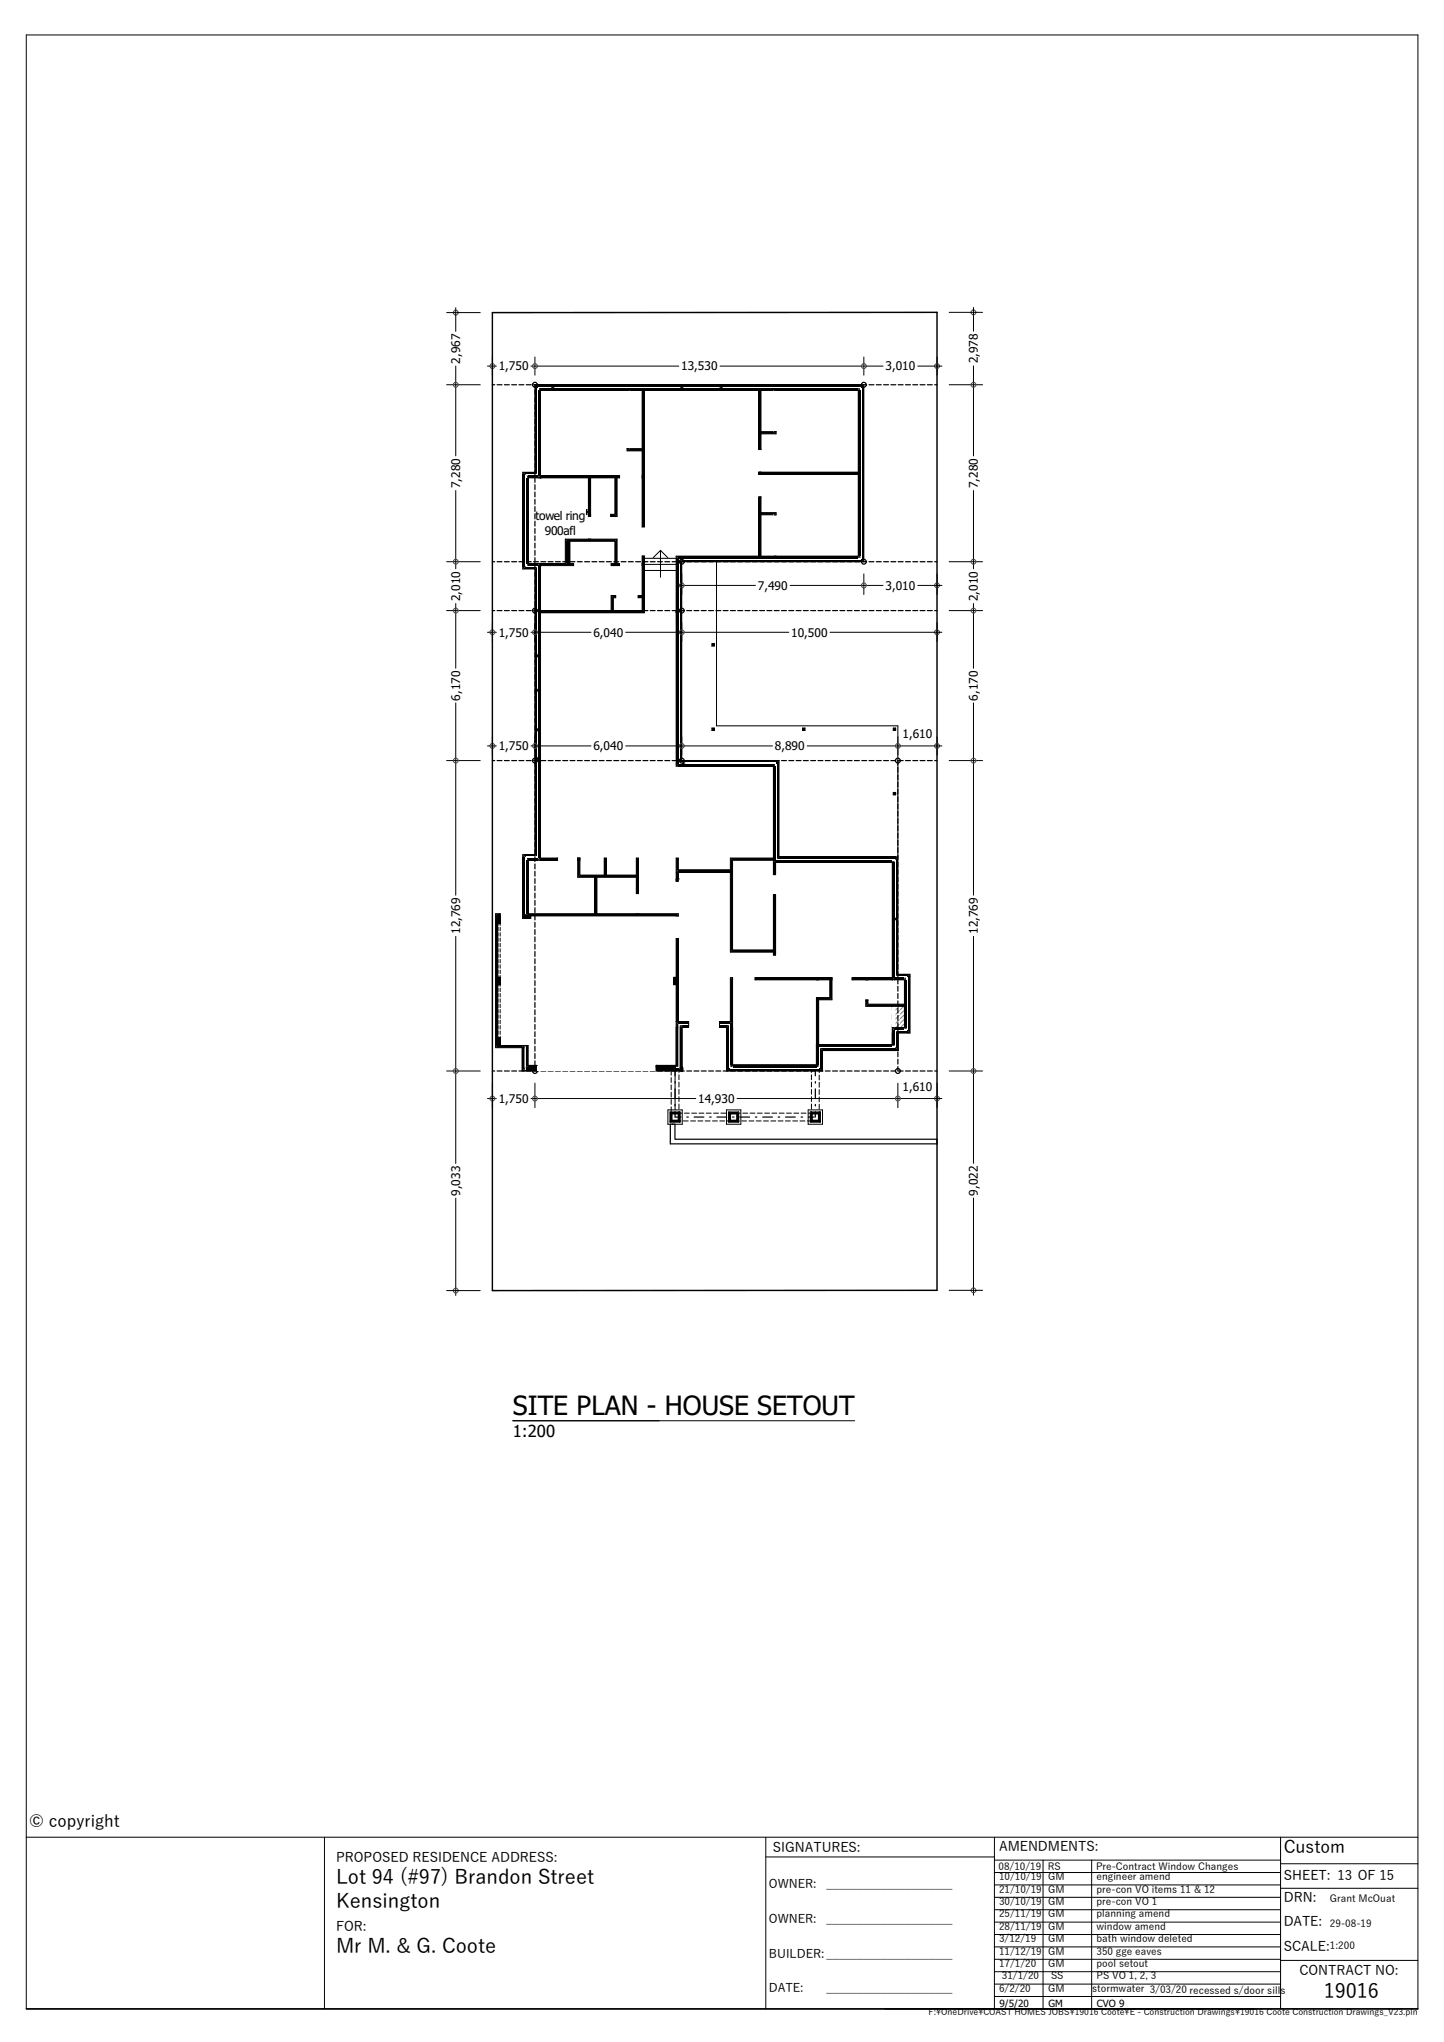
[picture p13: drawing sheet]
<svg xmlns="http://www.w3.org/2000/svg" width="297mm" height="420mm" viewBox="0 0 297 420" stroke-linecap="round" stroke-linejoin="round" font-family="sans-serif">
<defs><g id="words">
<text font-size="5.5" x="105.5" y="291.1">SITE PLAN - HOUSE SETOUT</text>
<g font-size="4.1">
<text x="69.1" y="387.5">Lot 94 (#97) Brandon Street</text>
<text x="69.1" y="392.4">Kensington</text>
<text x="69.1" y="401.6">Mr M. &amp; G. Coote</text>
<text x="272.3" y="411">19016</text>
</g>
<text font-size="3.6" x="264" y="381">Custom</text>
<g font-size="3.4">
<text x="105.5" y="295.7">1:200</text>
<text x="6" y="375.8">© copyright</text>
</g>
<g font-size="2.7">
<text x="69.1" y="383">PROPOSED RESIDENCE ADDRESS:</text>
<text x="159" y="380.8">SIGNATURES:</text>
<text x="205.5" y="380.7">AMENDMENTS:</text>
<text x="264" y="386.8">SHEET: 13 OF 15</text>
<text x="264" y="391.3">DRN:</text>
<text x="69.1" y="397.2">FOR:</text>
<text x="264" y="401.2">SCALE:</text>
<text x="264" y="396.2">DATE:</text>
<text x="267.3" y="406.2">CONTRACT NO:</text>
</g>
<g font-size="2.5">
<text x="94.6" y="74.8" transform="rotate(-90 94.6 74.8)">2,967</text>
<text x="102.6" y="76.2">1,750</text>
<text x="140.1" y="76.2">13,530</text>
<text x="182.1" y="76.2">3,010</text>
<text x="201.1" y="74.8" transform="rotate(-90 201.1 74.8)">2,978</text>
<text x="94.6" y="100.4" transform="rotate(-90 94.6 100.4)">7,280</text>
<text x="201.1" y="100.4" transform="rotate(-90 201.1 100.4)">7,280</text>
<text x="110.1" y="107">towel ring</text>
<text x="112.1" y="110">900afl</text>
<text x="94.6" y="123.6" transform="rotate(-90 94.6 123.6)">2,010</text>
<text x="155.9" y="121.3">7,490</text>
<text x="182.1" y="121.3">3,010</text>
<text x="201.1" y="123.6" transform="rotate(-90 201.1 123.6)">2,010</text>
<text x="102.6" y="130.9">1,750</text>
<text x="122.1" y="130.9">6,040</text>
<text x="162.7" y="130.9">10,500</text>
<text x="94.6" y="144.1" transform="rotate(-90 94.6 144.1)">6,170</text>
<text x="201.1" y="144.1" transform="rotate(-90 201.1 144.1)">6,170</text>
<text x="102.6" y="154.3">1,750</text>
<text x="122.1" y="154.3">6,040</text>
<text x="159.4" y="154.3">8,890</text>
<text x="185.6" y="151.9">1,610</text>
<text x="94.6" y="192.1" transform="rotate(-90 94.6 192.1)">12,769</text>
<text x="201.1" y="192.1" transform="rotate(-90 201.1 192.1)">12,769</text>
<text x="102.6" y="226.8">1,750</text>
<text x="143.6" y="226.8">14,930</text>
<text x="185.6" y="224.4">1,610</text>
<text x="94.6" y="245.9" transform="rotate(-90 94.6 245.9)">9,033</text>
<text x="201.1" y="245.9" transform="rotate(-90 201.1 245.9)">9,022</text>
<text x="158.2" y="388.3">OWNER:</text>
<text x="170" y="388.3">_____________________</text>
<text x="158.2" y="395.6">OWNER:</text>
<text x="170" y="395.6">_____________________</text>
<text x="158.2" y="402.6">BUILDER:_____________________</text>
<text x="158.2" y="409.7">DATE:</text>
<text x="170" y="409.7">_____________________</text>
</g>
<g font-size="2.1">
<text x="205.4" y="384.6">08/10/19</text>
<text x="205.5" y="386.7">10/10/19</text>
<text x="205.5" y="389.3">21/10/19</text>
<text x="215.5" y="384.6">RS</text>
<text x="215.6" y="386.7">GM</text>
<text x="215.6" y="389.3">GM</text>
<text x="225.4" y="384.6">Pre-Contract Window Changes</text>
<text x="225.5" y="386.7">engineer amend</text>
<text x="225.5" y="389.3">pre-con VO items 11 &amp; 12</text>
<text x="205.5" y="391.8">30/10/19</text>
<text x="205.5" y="394.4">25/11/19</text>
<text x="215.6" y="391.8">GM</text>
<text x="215.6" y="394.4">GM</text>
<text x="225.5" y="391.8">pre-con VO 1</text>
<text x="225.5" y="394.4">planning amend</text>
<text x="273.5" y="391.2">Grant McOuat</text>
<text x="205.5" y="396.9">28/11/19</text>
<text x="205.5" y="399.5">3/12/19</text>
<text x="215.6" y="396.9">GM</text>
<text x="215.6" y="399.5">GM</text>
<text x="225.5" y="396.9">window amend</text>
<text x="225.5" y="399.5">bath window deleted</text>
<text x="273.5" y="396.3">29-08-19</text>
<text x="273.5" y="401">1:200</text>
<text x="205.5" y="402">11/12/19</text>
<text x="205.5" y="404.6">17/1/20</text>
<text x="206.1" y="407.1">31/1/20</text>
<text x="215.6" y="402">GM</text>
<text x="215.6" y="404.6">GM</text>
<text x="216.2" y="407.1">SS</text>
<text x="225.5" y="402">350 gge eaves</text>
<text x="225.5" y="404.6">pool setout</text>
<text x="225.5" y="407.1">PS VO 1, 2, 3</text>
<text x="205.5" y="409.8">6/2/20</text>
<text x="205.6" y="412.7">9/5/20</text>
<text x="215.6" y="409.8">GM</text>
<text x="215.7" y="412.7">GM</text>
<text x="224.6" y="409.8">stormwater 3/03/20 recessed s/door sills</text>
<text x="225.6" y="412.7">CVO 9</text>
</g>
<text font-size="1.8" x="191" y="414.5">F:\OneDrive\COAST HOMES JOBS\19016 Coote\E - Construction Drawings\19016 Coote Construction Drawings_V23.pln</text>
</g></defs>
<g fill="none" stroke="#000" stroke-width=".21">
<path d="M5.4 7.2h286.2v406h-286.2zM5.4 377.9h286.2M66.7 377.9v35.3M157.5 377.9v35.3M204.5 377.9v35.3M263.4 377.9v35.3M157.5 381.9h47M204.5 397.9h58.9M204.5 395.3h58.9M204.5 392.8h58.9M204.5 390.2h58.9M204.5 387.7h58.9"/>
<path d="M204.5 385.1h58.9M204.5 382.6h58.9M214.5 382.6v30.6M224.5 382.6v30.6M263.4 383.3h28.2M263.4 388.4h28.2M204.5 408.1h58.9M204.5 405.5h58.9M204.5 403h58.9M204.5 400.4h58.9M204.5 410.6h58.9M263.4 403.2h28.2"/>
</g>
<!-- layer: D1  WALLS-(external) -->
<g fill="#fff">
<path d="M139.8 219.1h.5v.6h-.5z" fill-rule="evenodd"/>
<path d="M139.8 211.3h.5v7.8h-.5z" fill-rule="evenodd"/>
<path d="M139.5 211.3h.3v7.8h-.3z" fill-rule="evenodd"/>
<path d="M139.1 211.3h.4v7.8h-.4z" fill-rule="evenodd"/>
</g>
<path d="M139.1 219.1v-7.8h1.2v8.4" fill="none" stroke="#000" stroke-width=".21"/>
<g fill="#fff">
<path d="M139.1 219.1h.4v.4z"/>
<path d="M139.8 219.7h.5v.6z" fill-rule="evenodd"/>
<path d="M139.8 219.7h.5z" fill-rule="evenodd"/>
<path d="M139.7 219.7h.1z" fill-rule="evenodd"/>
<path d="M139.5 219.1h.3v.6l-.3-.2z" fill-rule="evenodd"/>
<path d="M135 219.7h4.7l.6 .6h-5.3z" fill-rule="evenodd"/>
<path d="M135 219.7h4.7z" fill-rule="evenodd"/>
<path d="M135 219.1h4.1l.6 .6h-4.7z" fill-rule="evenodd"/>
</g>
<path d="M139.1 219.1h-4.1v1.2h5.3v-.6" fill="none" stroke="#000" stroke-width=".21"/>
<g fill="#fff">
<path d="M107.9 219.7v.6h-.5z"/>
<path d="M108.5 219.1v.6h-.5z"/>
<path d="M107.4 219.7h.5l-.5 .6z"/>
<path d="M108 219.1h.5l-.5 .6z"/>
<path d="M107.4 215.5h.5v4.2h-.5z" fill-rule="evenodd"/>
<path d="M107.9 215.5l.1 4.2z" fill-rule="evenodd"/>
<path d="M108 215.5h.5v3.6h-.5z" fill-rule="evenodd"/>
</g>
<path d="M108.5 219.1v-3.6h-1.1v4.8h.5" fill="none" stroke="#000" stroke-width=".21"/>
<g fill="#fff">
<path d="M150 219.7v.6h-.6z"/>
<path d="M150.2 219.5v.2h-.2z"/>
<path d="M150.7 219v.5h-.5z"/>
<path d="M149.4 219.7h.6l-.6 .6z"/>
<path d="M150 219.5h.2l-.2 .2z"/>
<path d="M150.2 219h.5l-.5 .5z"/>
<path d="M149.4 211.3h.6v8.4h-.6z" fill-rule="evenodd"/>
<path d="M150 211.3h.2v8.2h-.2z" fill-rule="evenodd"/>
<path d="M150.2 211.3h.5v7.7h-.5z" fill-rule="evenodd"/>
</g>
<path d="M150.7 219v-7.7h-1.3v9h.6" fill="none" stroke="#000" stroke-width=".21"/>
<g fill="#fff">
<path d="M168.6 219.7h.6v.6z"/>
<path d="M168.4 219.5h.2v.2z"/>
<path d="M167.9 219h.5v.5z"/>
<path d="M168.6 219.7l.6 .6h-.6z"/>
<path d="M168.4 219.5l.2 .2h-.2z"/>
<path d="M167.9 219l.5 .5h-.5z"/>
<path d="M150 219.7h18.6v.6h-18.6z" fill-rule="evenodd"/>
<path d="M150.2 219.5h18.2v.2h-18.2z" fill-rule="evenodd"/>
<path d="M150.7 219h17.2v.5h-17.2z" fill-rule="evenodd"/>
</g>
<path d="M150.7 219h17.2M169.2 219.7v.6h-19.2" fill="none" stroke="#000" stroke-width=".21"/>
<g fill="#fff">
<path d="M168.6 215.5h.6v.6z"/>
<path d="M168.4 215.3h.2v.2z"/>
<path d="M167.9 214.8h.5v.5z"/>
<path d="M168.6 215.5l.6 .6h-.6z"/>
<path d="M168.4 215.3l.2 .2h-.2z"/>
<path d="M167.9 214.8l.5 .5h-.5z"/>
<path d="M168.6 216.1h.6v3.6h-.6z" fill-rule="evenodd"/>
<path d="M168.4 215.5h.2v4h-.2z" fill-rule="evenodd"/>
<path d="M167.9 215.3h.5v3.7h-.5z" fill-rule="evenodd"/>
</g>
<path d="M168.4 214.8h-.5v4.2M169.2 216.1v3.6" fill="none" stroke="#000" stroke-width=".21"/>
<g fill="#fff">
<path d="M184.2 215.5h.6v.6z"/>
<path d="M184 215.3h.2v.2z"/>
<path d="M183.5 214.8h.5v.5z"/>
<path d="M184.2 215.5l.6 .6h-.6z"/>
<path d="M184 215.3l.2 .2h-.2z"/>
<path d="M183.5 214.8l.5 .5h-.5z"/>
<path d="M169.2 215.5h15v.6h-15z" fill-rule="evenodd"/>
<path d="M168.6 215.3h15.4v.2h-15.4z" fill-rule="evenodd"/>
<path d="M168.4 214.8h15.1v.5h-15.1z" fill-rule="evenodd"/>
</g>
<path d="M168.4 214.8h15.1M184.8 215.5v.6h-15.6" fill="none" stroke="#000" stroke-width=".21"/>
<g fill="#fff">
<path d="M184.2 212.5h.6v3h-.6z" fill-rule="evenodd"/>
<path d="M184 212.5h.2v2.8h-.2z" fill-rule="evenodd"/>
<path d="M183.5 212.5h.5v2.3h-.5z" fill-rule="evenodd"/>
</g>
<path d="M183.5 214.8v-2.3h1.3v3" fill="none" stroke="#000" stroke-width=".21"/>
<!-- layer: D2  WALLS-(internal) -->
<path d="M110.7 98.3h.5v18h-.5z" fill-rule="evenodd" fill="#fff"/>
<path d="M110.7 98.3h.5M111.2 98.3h.1M110.7 116.3h.5M111.2 116.3h.1" fill="none" stroke="#000" stroke-width=".21"/>
<!-- layer: D1  WALLS-(external) -->
<g fill="#000">
<path d="M159.8 156.9l.4-.5v.5z"/>
<path d="M107.9 215h.3v.5h-.3z" fill-rule="evenodd"/>
</g>
<path d="M107.9 215h.3v.5h-.3zM137.4 228.3h2.9v2.9h-2.9zM149.4 228.3h3v2.9h-3zM166.2 228.3h3v2.9h-3z" fill="none" stroke="#000" stroke-width=".21"/>
<g fill="none" stroke="#808080" stroke-width=".21">
<path d="M183.5 210.7v.6h.8l.7-.6M183.5 208.7v1M184 209.7l-.5 .6M184 207.9l-.5 .5M184 210.7l-.5 .5M184 208.8l-.5 .5M184 207l-.5 .5M184.3 207h-.8v.7M185 208.8l-.7 .7M185 207l-.7 .7M185 209.7l-.7 .7M185 207.9l-.7 .7"/>
<path d="M185.3 207h.7v.7M185.9 209.7l-.7 .7M185.9 207.9l-.7 .7M185.9 210.7l-.7 .6M185.9 208.8l-.7 .7M185.9 207l-.7 .7M186 210.7v.6h-.7M186 208.7v1"/>
</g>
<path d="M159.5 157.1l.3-.2v.2z" fill="#fff"/>
<path d="M139.8 156.4h.4l-.4 .5zM159.1 157.6l.4-.5v.5z" fill="#000"/>
<path d="M139.5 156.9h.3l-.3 .2z" fill="#fff"/>
<path d="M139.1 157.1h.4l-.4 .5zM139.8 156.9l.4-.5v.5zM159.8 156.4h.4l-.4 .5z" fill="#000"/>
<path d="M140.2 156.7h19.6" fill="none" stroke="#000" stroke-width=".45"/>
<g fill="#fff">
<path d="M159.5 156.9h.3l-.3 .2z"/>
<path d="M139.8 156.9v.2h-.3z"/>
<path d="M139.8 156.9h19.7v.2h-19.7z" fill-rule="evenodd"/>
</g>
<path d="M139.5 157.1v.5h-.4zM159.1 157.1h.4l-.4 .5zM184.7 200.4v.4h-.5z" fill="#000"/>
<path d="M139.5 157.4h19.6" fill="none" stroke="#000" stroke-width=".45"/>
<path d="M139.1 157.1v.5h20M140.2 156.4h20v.5" fill="none" stroke="#000" stroke-width=".21"/>
<path d="M184.2 200.8v.3h-.2z" fill="#fff"/>
<path d="M184.2 176.2h.5l-.5 .5zM183.5 201.5l.5-.4v.4z" fill="#000"/>
<path d="M184 176.7h.2l-.2 .2z" fill="#fff"/>
<path d="M183.5 176.9h.5l-.5 .5zM184.2 176.7l.5-.5v.5zM184.2 200.4h.5l-.5 .4z" fill="#000"/>
<path d="M184.4 176.7v23.7" fill="none" stroke="#000" stroke-width=".45"/>
<g fill="#fff">
<path d="M184 200.8h.2l-.2 .3z"/>
<path d="M184 176.9l.2-.2v.2z"/>
<path d="M184 176.9h.2v23.9h-.2z" fill-rule="evenodd"/>
</g>
<g fill="#000">
<path d="M183.5 177.4l.5-.5v.5zM183.5 201.1h.5l-.5 .4zM186.7 200.8l.5-.4v.4z"/>
<path d="M183.5 177.4h.5v23.7h-.5z" fill-rule="evenodd"/>
</g>
<path d="M183.5 177.4v24.1h.5M184.2 176.2h.5v24.2" fill="none" stroke="#000" stroke-width=".21"/>
<path d="M186.5 201.1l.2-.3v.3z" fill="#fff"/>
<path d="M186 201.5l.5-.4v.4zM186.7 200.4h.5l-.5 .4z" fill="#000"/>
<path d="M184.7 200.6h2" fill="none" stroke="#000" stroke-width=".45"/>
<g fill="#fff">
<path d="M186.5 200.8h.2l-.2 .3z"/>
<path d="M184.2 200.8h2.3v.3h-2.3z" fill-rule="evenodd"/>
</g>
<path d="M186 201.1h.5l-.5 .4zM186.7 212l.5 .5h-.5z" fill="#000"/>
<path d="M184 201.3h2" fill="none" stroke="#000" stroke-width=".45"/>
<path d="M184 201.5h2M184.7 200.4h2.5v.4" fill="none" stroke="#000" stroke-width=".21"/>
<path d="M186.5 211.8l.2 .2h-.2z" fill="#fff"/>
<path d="M186 211.3l.5 .5h-.5zM186.7 212h.5v.5z" fill="#000"/>
<path d="M186.9 200.8v11.2" fill="none" stroke="#000" stroke-width=".45"/>
<g fill="#fff">
<path d="M186.5 211.8h.2v.2z"/>
<path d="M186.5 201.1h.2v10.7h-.2z" fill-rule="evenodd"/>
</g>
<g fill="#000">
<path d="M184.2 212l.5 .5h-.5zM186 211.3h.5v.5z"/>
<path d="M186 201.5h.5v9.8h-.5z" fill-rule="evenodd"/>
</g>
<path d="M186 201.5v5M186 207v4.3M187.2 200.8v11.7h-.5" fill="none" stroke="#000" stroke-width=".21"/>
<path d="M184 211.8l.2 .2h-.2z" fill="#fff"/>
<path d="M183.5 211.3l.5 .5h-.5zM184.2 212h.5v.5z" fill="#000"/>
<path d="M184.7 212.3h2" fill="none" stroke="#000" stroke-width=".45"/>
<g fill="#fff">
<path d="M184 211.8h.2v.2z"/>
<path d="M184.2 211.8h2.3v.2h-2.3z" fill-rule="evenodd"/>
</g>
<path d="M177.2 79.6l.5-.5v.5zM183.5 211.3h.5v.5z" fill="#000"/>
<path d="M184 211.6h2" fill="none" stroke="#000" stroke-width=".45"/>
<path d="M184.7 212.5h2M186 211.3h-2.5v.5" fill="none" stroke="#000" stroke-width=".21"/>
<path d="M177 79.8l.2-.2v.2z" fill="#fff"/>
<path d="M110 79.1l.5 .5h-.5zM176.5 80.3l.5-.5v.5z" fill="#000"/>
<path d="M110.5 79.6l.2 .2h-.2z" fill="#fff"/>
<path d="M110 79.1h.5v.5zM177.2 79.1h.5l-.5 .5zM110.7 79.8l.5 .5h-.5z" fill="#000"/>
<path d="M110.5 79.4h66.7" fill="none" stroke="#000" stroke-width=".45"/>
<g fill="#fff">
<path d="M177 79.6h.2l-.2 .2z"/>
<path d="M110.5 79.6h.2v.2z"/>
<path d="M110.7 79.6h66.3v.2h-66.3z" fill-rule="evenodd"/>
</g>
<path d="M110.7 79.8h.5v.5zM176.5 79.8h.5l-.5 .5zM139.8 210.8h.4v.5z" fill="#000"/>
<path d="M111.2 80.1h65.3" fill="none" stroke="#000" stroke-width=".45"/>
<path d="M110 79.6v-.5h67.7v.5M111.2 80.3h17.8M129.4 80.3h2.7M132.5 80.3h26.7M159.6 80.3h16.9" fill="none" stroke="#000" stroke-width=".21"/>
<path d="M139.5 210.6h.3v.2z" fill="#fff"/>
<path d="M139.1 210.1h.4v.5z" fill="#000"/>
<path d="M139.5 219.6h.1z" fill-rule="evenodd" fill="#fff"/>
<path d="M139.1 219.1l.4 .5h-.4z" fill-rule="evenodd" fill="#000"/>
<g fill="#000">
<path d="M139.8 210.8l.4 .5h-.4z"/>
<path d="M139.8 211.3h.4v8.3h-.4z" fill-rule="evenodd"/>
</g>
<g fill="#fff">
<path d="M139.5 210.6l.3 .2h-.3z"/>
<path d="M139.6 219.6h.2z" fill-rule="evenodd"/>
<path d="M139.5 210.8h.3v8.8l-.3-.1z" fill-rule="evenodd"/>
</g>
<path d="M139.3 210.6v8.9" fill="none" stroke="#000" stroke-width=".45"/>
<path d="M139.1 210.1l.4 .5h-.4zM149.5 211.3l.5-.5v.5z" fill="#000"/>
<path d="M139.5 210.1h-.4v9M140.2 211.3v8.3" fill="none" stroke="#000" stroke-width=".21"/>
<path d="M150 210.8l.2-.2v.2z" fill="#fff"/>
<g fill="#000">
<path d="M149.5 210.8h.5l-.5 .5zM150.7 210.1v.5h-.5z"/>
<path d="M140.2 210.8h1.4v.5h-1.4z" fill-rule="evenodd"/>
<path d="M148 210.8h1.5v.5h-1.5z" fill-rule="evenodd"/>
</g>
<g fill="#fff">
<path d="M150 210.6h.2l-.2 .2z"/>
<path d="M139.8 210.6h1.8v.2h-1.8z" fill-rule="evenodd"/>
<path d="M148 210.6h2v.2h-2z" fill-rule="evenodd"/>
</g>
<g fill="#000">
<path d="M150.2 210.1h.5l-.5 .5zM168.6 219.7l.5 .5h-.5z"/>
<path d="M139.5 210.1h2.1v.5h-2.1z" fill-rule="evenodd"/>
<path d="M148 210.1h2.2v.5h-2.2z" fill-rule="evenodd"/>
</g>
<path d="M139.5 210.1h2.1v1.2h-1.4M150.7 210.6v-.5h-2.7v1.2h1.5" fill="none" stroke="#000" stroke-width=".21"/>
<path d="M168.4 219.5l.2 .2h-.2z" fill="#fff"/>
<path d="M167.9 219l.5 .5h-.5zM168.6 215.5h.5v.5z" fill="#000"/>
<path d="M168.4 215.3h.2v.2z" fill="#fff"/>
<path d="M167.9 214.8h.5v.5zM168.6 219.7h.5v.5zM168.6 215.5l.5 .5h-.5z" fill="#000"/>
<path d="M168.8 216v3.7" fill="none" stroke="#000" stroke-width=".45"/>
<g fill="#fff">
<path d="M168.4 219.5h.2v.2z"/>
<path d="M168.4 215.3l.2 .2h-.2z"/>
<path d="M168.4 215.5h.2v4h-.2z" fill-rule="evenodd"/>
</g>
<path d="M107.5 175.8l.5 .4h-.5zM167.9 219h.5v.5zM167.9 214.8l.5 .5h-.5z" fill="#000"/>
<path d="M168.1 215.3v3.7" fill="none" stroke="#000" stroke-width=".45"/>
<path d="M168.4 214.8h-.5v4.2M169.1 216v4.2h-.5" fill="none" stroke="#000" stroke-width=".21"/>
<path d="M108 176.2l.2 .3h-.2z" fill="#fff"/>
<path d="M108.2 176.5l.5 .4h-.5zM110 175.8h.5v.4z" fill="#000"/>
<path d="M110.5 176.2h.2v.3z" fill="#fff"/>
<path d="M107.5 175.8h.5v.4zM110 175.8l.5 .4h-.5zM110.7 176.5h.5v.4z" fill="#000"/>
<path d="M108 176h2" fill="none" stroke="#000" stroke-width=".45"/>
<g fill="#fff">
<path d="M110.5 176.2l.2 .3h-.2z"/>
<path d="M108 176.2h.2v.3z"/>
<path d="M108.2 176.2h2.3v.3h-2.3z" fill-rule="evenodd"/>
</g>
<path d="M108.2 176.5h.5v.4zM110.7 176.5l.5 .4h-.5z" fill="#000"/>
<path d="M110.2 142.9v32.9M108.7 176.7h2" fill="none" stroke="#000" stroke-width=".45"/>
<path d="M110 175.8h-2.5v.4M111.2 176.5v.4h-2.5" fill="none" stroke="#000" stroke-width=".21"/>
<path d="M110.5 142.9h.2v33.3h-.2z" fill-rule="evenodd" fill="#fff"/>
<path d="M110.9 142.9v33.6M101.9 215.3h5.6" fill="none" stroke="#000" stroke-width=".45"/>
<path d="M110 142.9v32.9M111.2 142.9v33.6M107.5 187.9v.5M107.9 215h-5.5v-26.6h.5v-.5h-1v27.6h5.6" fill="none" stroke="#000" stroke-width=".21"/>
<g fill="#000">
<path d="M107.5 97.1l.5 .5h-.5zM107.5 215.5l.4-.2v.2z"/>
<path d="M101.9 187.9l.5 .5v26.6l-.5 .5z" fill-rule="evenodd"/>
<path d="M101.9 187.9h1v.5h-.5z" fill-rule="evenodd"/>
<path d="M107.5 215h.4v.3l-.4 .2z" fill-rule="evenodd"/>
</g>
<path d="M108 97.6l.2 .2h-.2z" fill="#fff"/>
<path d="M108.2 97.8l.5 .5h-.5zM110 97.1h.5v.5z" fill="#000"/>
<path d="M110.5 97.6h.2v.2z" fill="#fff"/>
<path d="M107.5 97.1h.5v.5zM110 97.1l.5 .5h-.5zM110.7 97.8h.5v.5z" fill="#000"/>
<path d="M108 97.4h2" fill="none" stroke="#000" stroke-width=".45"/>
<g fill="#fff">
<path d="M110.5 97.6l.2 .2h-.2z"/>
<path d="M108 97.6h.2v.2z"/>
<path d="M108.2 97.6h2.3v.2h-2.3z" fill-rule="evenodd"/>
</g>
<path d="M108.2 97.8h.5v.5zM110.7 97.8l.5 .5h-.5zM110.5 116.6v.4h-.5z" fill="#000"/>
<path d="M108.7 98.1h2" fill="none" stroke="#000" stroke-width=".45"/>
<path d="M110 97.1h-2.5v.5M111.2 97.8v.5h-2.5" fill="none" stroke="#000" stroke-width=".21"/>
<path d="M110.5 116.6l.2-.3v.3z" fill="#fff"/>
<path d="M107.5 116.6h.5l-.5 .4zM110.7 116.3l.5-.4v.4z" fill="#000"/>
<path d="M108 116.3h.2l-.2 .3z" fill="#fff"/>
<g fill="#000">
<path d="M108 116.6v.4h-.5zM108.2 115.9h.5l-.5 .4zM110 116.6h.5l-.5 .4z"/>
<path d="M108 116.6h2v.4h-2z" fill-rule="evenodd"/>
</g>
<g fill="#fff">
<path d="M108.2 116.3v.3h-.2z"/>
<path d="M110.5 116.3h.2l-.2 .3z"/>
<path d="M108.2 116.3h2.3v.3h-2.3z" fill-rule="evenodd"/>
</g>
<path d="M108.7 115.9v.4h-.5zM110.7 115.9h.5l-.5 .4zM160.2 176.2v.5h-.4z" fill="#000"/>
<path d="M108.7 116.1h2" fill="none" stroke="#000" stroke-width=".45"/>
<path d="M107.5 116.6v.4h2.5M108.7 115.9h2.5v.4" fill="none" stroke="#000" stroke-width=".21"/>
<path d="M159.8 176.7v.2h-.3z" fill="#fff"/>
<path d="M159.5 176.9v.5h-.4zM159.8 176.2h.4l-.4 .5z" fill="#000"/>
<path d="M160 156.9v19.3" fill="none" stroke="#000" stroke-width=".45"/>
<g fill="#fff">
<path d="M159.5 176.7h.3l-.3 .2z"/>
<path d="M159.5 157.1h.3v19.6h-.3z" fill-rule="evenodd"/>
</g>
<g fill="#000">
<path d="M159.1 176.9h.4l-.4 .5zM107.5 188.4l.5-.2v.2zM108.2 187.9h.5l-.5 .2z"/>
<path d="M139.8 125.6h.4v30.8h-.4z" fill-rule="evenodd"/>
<path d="M107.5 187.9h.5v.3l-.5 .2z" fill-rule="evenodd"/>
<path d="M108 187.9h.2v.2l-.2 .1z" fill-rule="evenodd"/>
<path d="M108 188.2l.7-.3h30.8l-.4 .5h-31.1z" fill-rule="evenodd"/>
</g>
<path d="M159.3 157.6v19.3" fill="none" stroke="#000" stroke-width=".45"/>
<path d="M159.1 157.6v19.8h.4M160.2 156.9v19.3M107.5 187.9v.5h31.6M108.7 187.9h13.6M122.8 187.9h8.1M131.3 187.9h8.2" fill="none" stroke="#000" stroke-width=".21"/>
<path d="M139.5 125.6h.3v31.3h-.3z" fill-rule="evenodd" fill="#fff"/>
<path d="M139.3 125.6v31.5" fill="none" stroke="#000" stroke-width=".45"/>
<path d="M139.1 125.6v31.5M140.2 125.6v30.8" fill="none" stroke="#000" stroke-width=".21"/>
<path d="M150 219.7v.5h-.5z" fill="#000"/>
<path d="M150.2 219.5v.2h-.2z" fill="#fff"/>
<g fill="#000">
<path d="M149.5 219.7h.5l-.5 .5zM150.7 219v.5h-.5z"/>
<path d="M149.5 211.3h.5v8.4h-.5z" fill-rule="evenodd"/>
</g>
<g fill="#fff">
<path d="M150 219.5h.2l-.2 .2z"/>
<path d="M150 210.8h.2v8.7h-.2z" fill-rule="evenodd"/>
</g>
<path d="M110.2 79.6v17.5M150.4 210.6v8.4" fill="none" stroke="#000" stroke-width=".45"/>
<path d="M150.2 219h.5l-.5 .5z" fill="#000"/>
<path d="M149.5 211.3v8.9h.5M150.7 210.6v8.4" fill="none" stroke="#000" stroke-width=".21"/>
<path d="M110.5 79.8h.2v17.8h-.2z" fill-rule="evenodd" fill="#fff"/>
<path d="M110.9 80.3v17.5" fill="none" stroke="#000" stroke-width=".45"/>
<path d="M110 79.6v17.5M111.2 80.3v17.5" fill="none" stroke="#000" stroke-width=".21"/>
<path d="M177.2 115.1l.5 .4h-.5z" fill="#000"/>
<path d="M177 114.8l.2 .3h-.2z" fill="#fff"/>
<path d="M176.5 114.4l.5 .4h-.5zM177.2 115.1h.5v.4z" fill="#000"/>
<path d="M177.4 79.6v35.5" fill="none" stroke="#000" stroke-width=".45"/>
<g fill="#fff">
<path d="M177 114.8h.2v.3z"/>
<path d="M177 79.8h.2v35h-.2z" fill-rule="evenodd"/>
</g>
<path d="M139.8 115.1l.4 .4h-.4zM176.5 114.4h.5v.4z" fill="#000"/>
<path d="M176.7 80.3v34.1" fill="none" stroke="#000" stroke-width=".45"/>
<path d="M177.7 79.6v35.9h-.5M176.5 80.3v16.8M176.5 97.6v16.8" fill="none" stroke="#000" stroke-width=".21"/>
<path d="M139.5 114.8l.3 .3h-.3z" fill="#fff"/>
<g fill="#000">
<path d="M139.1 114.4l.4 .4h-.4zM139.8 115.1h.4v.4z"/>
<path d="M140.2 115.1h37v.4h-37z" fill-rule="evenodd"/>
</g>
<g fill="#fff">
<path d="M139.5 114.8h.3v.3z"/>
<path d="M139.8 114.8h37.2v.3h-37.2z" fill-rule="evenodd"/>
</g>
<path d="M139.1 114.4h.4v.4z" fill="#000"/>
<path d="M139.5 114.6h37M160.2 176.5h24" fill="none" stroke="#000" stroke-width=".45"/>
<path d="M140.2 115.5h37M156.1 114.4h-17v.4M156.5 114.4h2.7M159.6 114.4h16.9" fill="none" stroke="#000" stroke-width=".21"/>
<path d="M159.8 176.7h24.2v.2h-24.2z" fill-rule="evenodd" fill="#fff"/>
<path d="M159.5 177.2h24" fill="none" stroke="#000" stroke-width=".45"/>
<path d="M159.5 177.4h24M160.2 176.2h24" fill="none" stroke="#000" stroke-width=".21"/>
<path d="M184.2 215.5l.5 .5h-.5z" fill="#000"/>
<path d="M184 215.3l.2 .2h-.2z" fill="#fff"/>
<path d="M183.5 214.8l.5 .5h-.5zM184.2 215.5h.5v.5z" fill="#000"/>
<path d="M184.4 212.5v3" fill="none" stroke="#000" stroke-width=".45"/>
<g fill="#fff">
<path d="M184 215.3h.2v.2z"/>
<path d="M184 212h.2v3.3h-.2z" fill-rule="evenodd"/>
</g>
<g fill="#000">
<path d="M183.5 214.8h.5v.5z"/>
<path d="M183.5 211.8h.5v3h-.5z" fill-rule="evenodd"/>
</g>
<path d="M183.5 211.8v3M184.7 212.5v3.5h-.5" fill="none" stroke="#000" stroke-width=".21"/>
<path d="M169.1 215.8h15.1" fill="none" stroke="#000" stroke-width=".45"/>
<path d="M168.6 215.3h15.4v.2h-15.4z" fill-rule="evenodd" fill="#fff"/>
<path d="M168.4 215.1h15.1" fill="none" stroke="#000" stroke-width=".45"/>
<path d="M168.4 214.8h15.1M169.1 216h15.1" fill="none" stroke="#000" stroke-width=".21"/>
<path d="M150 219.7h18.6v.5h-18.6z" fill-rule="evenodd" fill="#000"/>
<path d="M150.2 219.5h18.2v.2h-18.2z" fill-rule="evenodd" fill="#fff"/>
<path d="M139.3 193v17.1M150.7 219.3h17.2" fill="none" stroke="#000" stroke-width=".45"/>
<path d="M139.1 193h.4v17.1h-.4zM139.5 187.9v.5h-.4M150.7 219h17.2M150 220.2h18.6" fill="none" stroke="#000" stroke-width=".21"/>
<path d="M139.5 187.9v.5h-.4z" fill="#000"/>
<path d="M151.8 230.7l.1 .1z" fill="#fff"/>
<path d="M151.8 230.6v.1z" fill="#000"/>
<g fill="#fff">
<path d="M151.8 230.7l.1 .1z"/>
<path d="M151.8 228.8l.1-.1z"/>
<path d="M151.8 228.8l.1 1.9z" fill-rule="evenodd"/>
</g>
<g fill="#000">
<path d="M151.8 230.6v.1zM151.8 228.9v-.1z"/>
<path d="M151.8 228.9v1.7z" fill-rule="evenodd"/>
</g>
<path d="M151.6 228.9h.2v1.7h-.2M151.8 228.8v1.9" fill="none" stroke="#000" stroke-width=".21"/>
<path d="M151.6 229.1v1.3M151.6 229v1.5M151.8 228.7v2.1" fill="none" stroke="#000" stroke-width=".25"/>
<g fill="#fff">
<path d="M149.9 230.8v-.1z"/>
<path d="M149.9 230.7l1.9 .1z" fill-rule="evenodd"/>
</g>
<g fill="#000">
<path d="M150 230.6l-.1 .1z"/>
<path d="M150 230.6l1.8 .1z" fill-rule="evenodd"/>
</g>
<path d="M149.9 230.6l1.9 .1M150 230.5v.1h1.8" fill="none" stroke="#000" stroke-width=".21"/>
<path d="M149.9 230.7l1.9 .1M150.2 230.5h1.4M150.2 230.4h1.4" fill="none" stroke="#000" stroke-width=".25"/>
<path d="M149.9 228.7v.1z" fill="#fff"/>
<path d="M149.9 228.8l.1 .1z" fill="#000"/>
<g fill="#fff">
<path d="M149.9 228.7v.1z"/>
<path d="M149.9 228.8v1.9z" fill-rule="evenodd"/>
</g>
<g fill="#000">
<path d="M149.9 228.8l.1 .1z"/>
<path d="M149.9 228.9l.1 1.7z" fill-rule="evenodd"/>
</g>
<path d="M150 228.8l-.1 1.9M150.2 228.9h-.2v1.7" fill="none" stroke="#000" stroke-width=".21"/>
<path d="M149.9 228.7v2M150.2 229v1.5M150.2 229.1v1.3" fill="none" stroke="#000" stroke-width=".25"/>
<path d="M149.9 228.7l1.9 .1z" fill-rule="evenodd" fill="#fff"/>
<path d="M150 228.8l1.8 .1z" fill-rule="evenodd" fill="#000"/>
<path d="M149.9 228.8h1.9M150 228.9h1.8" fill="none" stroke="#000" stroke-width=".21"/>
<path d="M149.9 228.7h1.9M150.2 229h1.4M150.2 229.1h1.4" fill="none" stroke="#000" stroke-width=".25"/>
<path d="M107.7 176.2v11.7" fill="none" stroke="#000" stroke-width=".45"/>
<path d="M108 176.5h.2v11.4h-.2z" fill-rule="evenodd" fill="#fff"/>
<path d="M107.7 97.6v19M108.4 176.9v11" fill="none" stroke="#000" stroke-width=".45"/>
<path d="M107.5 176.2v11.7M108.7 176.9v11M107.5 188.4h1.7v.5h-1.7z" fill="none" stroke="#000" stroke-width=".21"/>
<path d="M107.5 188.4h1.7v.5h-1.7z" fill-rule="evenodd" fill="#000"/>
<path d="M108 97.8h.2v18.5h-.2z" fill-rule="evenodd" fill="#fff"/>
<path d="M108.4 98.3v17.6" fill="none" stroke="#000" stroke-width=".45"/>
<path d="M107.5 97.6v19M108.7 98.3v17.6" fill="none" stroke="#000" stroke-width=".21"/>
<!-- layer: D2  WALLS-(internal) -->
<path d="M150.2 176.7h8.9" fill="none" stroke="#000" stroke-width=".45"/>
<path d="M139.1 179.4v1.4M139.5 178.9h10.7M150.2 176.5h8.9v.4h-8.4M150.2 179.4h-10.7v1.4" fill="none" stroke="#000" stroke-width=".21"/>
<g fill="#000">
<path d="M139.1 179.4h.4v1.4h-.4z" fill-rule="evenodd"/>
<path d="M139.5 178.9h10.7v.5h-10.7z" fill-rule="evenodd"/>
<path d="M139.1 180.8h.4v.4h-.4z" fill-rule="evenodd"/>
</g>
<path d="M139.5 180.8h10.7v.4h-10.7z" fill-rule="evenodd" fill="#fff"/>
<g fill="none" stroke="#000" stroke-width=".21">
<path d="M121 98.3h-9.8v-.5h16.2v.5h-.5M121.5 98.3h5M132.1 80.3v12M132.1 92.7v15.7h.4v-10.1M132.5 80.3v17.5M156.5 97.1h-.4v.5h.4M159.2 88.8h-2.7v-8.5h-.4v12.2h.4v-3.3h3.1M111.2 115.9h5.1M116.8 111.3l-.1 4.6M117.2 111.3v4.6h.8v.4h-7.3M126.9 110.9v5h.5v.4h-1.7v-.4h.8v-4.6M156.5 105.4v-3.2h-.4v12.2"/>
<path d="M156.5 105.9v8.5M111.2 125.6h14.5v-3.1h.9v.4h-.5v2.7h6v-2.7h-.8v-.4h.8v-8.2h.4v11.7h-21.3zM139.1 125.6v.4M111.2 176.5h3.5v.4h-3.5zM118.8 176.9h.5M150.2 176.5v2.4M150.7 176.9v18.5h8.4v-11.4h.4v12.4h-.4v-.6h-8.9v-16.4M159.1 177.4h.4v2.5h-.4zM122.3 187.9v-7.5h-3.5v-3.9h.5v3.5h5v-3.5h.4v3.5h6.2v-3.5h.4v7.3h-.4v-3.4h-8.1v7.5M130.9 187.9h.4M139.1 180.8v.4h.4v-.4M139.5 180.8h.1"/>
<path d="M150.2 180.8h.1M150.2 201.1h.5v9.1h-.5zM155.3 201.1h15.8v4.5h-2.7v9.5h-.5v-9.9h2.8v-3.7h-15.4zM175.3 201.1h8.2v.4h-8.2zM184 207h2M186 206.5h-7.5v-.8h-.4v1.3h5.4"/>
</g>
<g fill="none" stroke="#000" stroke-width=".45">
<path d="M111.2 98.1h16.2M132.3 80.3v28.1M156.3 80.3v12.2M110.7 116.1h7.3M117 111.3v4.6M126.7 110.9v5M132.3 116.3v6.2M156.3 102.2v12.2M132.3 122.9v2.7M111.2 176.7h3.5M124.5 176.5v3.5M131.1 176.5v7.3"/>
<path d="M150.4 176.5v19.3M159.3 177.4v2.5M118.8 180.2h12.1M150.2 195.6h8.9M159.3 184v12.4M150.4 201.1v9.1M155.3 201.3h15.8M168.1 205.2v9.9M168.4 205.4h2.7M170.9 201.5v4.1M175.3 201.3h8.2M178.1 206.8h7.9"/>
</g>
<g fill="#000">
<path d="M159.2 88.8h.4v.4zM150.2 201.1h.5v.4z"/>
<path d="M156.1 97.1h.4v.5h-.4z" fill-rule="evenodd"/>
<path d="M156.5 88.8h2.7l.4 .4h-3.1z" fill-rule="evenodd"/>
<path d="M125.7 115.9h1.7v.4h-1.7z" fill-rule="evenodd"/>
<path d="M132.1 114.3h.4v1.6h-.4z" fill-rule="evenodd"/>
<path d="M132.1 115.9h.4v.4h-.4z" fill-rule="evenodd"/>
<path d="M125.7 122.5h.9v.4h-.5z" fill-rule="evenodd"/>
<path d="M125.7 122.5l.4 .4v2.7h-.4z" fill-rule="evenodd"/>
<path d="M131.3 122.5h1.2v.4h-1.2z" fill-rule="evenodd"/>
<path d="M111.2 125.6h21.3v.4h-21.3z" fill-rule="evenodd"/>
<path d="M118.8 176.5h.5v.4h-.5z" fill-rule="evenodd"/>
<path d="M118.8 176.5h.5v3.5l-.5 .4z" fill-rule="evenodd"/>
<path d="M122.3 180.4h.5v7.5h-.5z" fill-rule="evenodd"/>
<path d="M178.1 205.7h.4v.8l-.4 .5z" fill-rule="evenodd"/>
</g>
<path d="M159.2 80.3h.4v8.5h-.4z" fill-rule="evenodd" fill="#fff"/>
<path d="M159.2 80.3h.4M159.2 88.8h.4v.4M156.5 105.9h2.7M156.5 105.4h3.1" fill="none" stroke="#000" stroke-width=".21"/>
<g fill="#000">
<path d="M159.6 105.4v.5h-.4z"/>
<path d="M156.5 105.4h3.1l-.4 .5h-2.7z" fill-rule="evenodd"/>
</g>
<path d="M159.2 105.9h.4v8.5h-.4z" fill-rule="evenodd" fill="#fff"/>
<path d="M129 92.7h3.1M129.4 92.3h2.7M156.5 97.1h20M156.5 97.6h20M159.2 114.4h.4M159.6 105.4v.5h-.4" fill="none" stroke="#000" stroke-width=".21"/>
<path d="M156.5 97.3h20" fill="none" stroke="#000" stroke-width=".45"/>
<g fill="#000">
<path d="M129 92.3h.4l-.4 .4z"/>
<path d="M129.4 92.3h2.7v.4h-3.1z" fill-rule="evenodd"/>
</g>
<path d="M129 80.3h.4v12h-.4z" fill-rule="evenodd" fill="#fff"/>
<path d="M129 80.3h.4M129.4 92.3h-.4v.4M139.5 178.9v-2.4h-.4v2.9" fill="none" stroke="#000" stroke-width=".21"/>
<path d="M139.5 178.9v.5h-.4z" fill="#000"/>
<path d="M139.3 176.5v2.9" fill="none" stroke="#000" stroke-width=".45"/>
<!-- layer: D1  WALLS-(external) -->
<g fill="#fff">
<path d="M137.9 234.8h.4l-.4 .5z"/>
<path d="M138.4 234.3h.4l-.4 .5z"/>
<path d="M138.3 234.8v.5h-.4z"/>
<path d="M138.8 234.3v.5h-.4z"/>
<path d="M138.3 234.8h54.4v.5h-54.4z" fill-rule="evenodd"/>
<path d="M138.4 234.8h54.3z" fill-rule="evenodd"/>
<path d="M138.8 234.3h53.9v.5h-53.9z" fill-rule="evenodd"/>
</g>
<path d="M138.8 234.3h53.9v1h-54.8v-.5" fill="none" stroke="#000" stroke-width=".25"/>
<g fill="#000">
<path d="M102.4 188.4h.5v1.6h-.5z" fill-rule="evenodd"/>
<path d="M102.4 213.5h.5v1.5h-.5z" fill-rule="evenodd"/>
<path d="M102.4 201h.5v1.5h-.5z" fill-rule="evenodd"/>
</g>
<path d="M102.4 188.4h.5v1.6h-.5zM102.4 201h.5v1.5h-.5zM102.4 213.5h.5v1.5h-.5z" fill="none" stroke="#000" stroke-width=".21"/>
<path d="M110.2 117v9" fill="none" stroke="#000" stroke-width=".45"/>
<path d="M110.5 116.6h.2v9.4h-.2z" fill-rule="evenodd" fill="#fff"/>
<path d="M110.9 116.3v9.7" fill="none" stroke="#000" stroke-width=".45"/>
<path d="M110 117v9M111.2 116.3v9.7" fill="none" stroke="#000" stroke-width=".21"/>
<path d="M139.8 115.5h.4v10.1h-.4z" fill-rule="evenodd" fill="#000"/>
<path d="M139.5 115.1h.3v10.5h-.3z" fill-rule="evenodd" fill="#fff"/>
<path d="M139.3 114.8v10.8" fill="none" stroke="#000" stroke-width=".45"/>
<path d="M139.1 114.8v10.8M140.2 115.5v10.1" fill="none" stroke="#000" stroke-width=".21"/>
<!-- layer: D2  WALLS-(internal) -->
<path d="M121.2 98.3v7.9M116.3 111.1h10.6" fill="none" stroke="#000" stroke-width=".45"/>
<path d="M121 98.3v7.9h.5v-7.9M116.3 110.9h10.6M116.7 111.3h.1M117.2 111.3h9.3M126.5 105.8h-.9v.4h1.3" fill="none" stroke="#000" stroke-width=".21"/>
<path d="M125.6 105.8h.9l.4 .4h-1.3z" fill-rule="evenodd" fill="#000"/>
<path d="M183.5 207h.5v4.3h-.5z" fill-rule="evenodd" fill="#fff"/>
<path d="M183.5 207h.1M183.5 211.3h.1M183.5 207h.5M183.5 211.3h.5" fill="none" stroke="#000" stroke-width=".21"/>
<!-- layer: D1  WALLS-(external) -->
<g fill="none" stroke="#000" stroke-width=".21">
<path d="M102.4 190.3v-.3h.5v.3M102.4 190.7v.7M102.4 191.8v.7M102.4 192.9v.7M102.4 194v.7M102.4 195.1v.7M102.4 196.2v.7M102.4 197.3v.7M102.4 198.4v.7M102.4 199.5v.7M102.9 190.7v.7M102.9 191.8v.7"/>
<path d="M102.9 192.9v.7M102.9 194v.7M102.9 195.1v.7M102.9 196.2v.7M102.9 197.3v.7M102.9 198.4v.7M102.9 199.5v.7M102.4 200.6v.4h.5v-.4M102.4 202.8v-.3h.5v.3M102.4 213.1v.4h.5v-.4M102.4 203.2v.7M102.4 204.3v.7"/>
<path d="M102.4 205.4v.7M102.4 206.5v.7M102.4 207.6v.7M102.4 208.7v.7M102.4 209.8v.7M102.4 210.9v.7M102.4 212v.7M102.9 203.2v.7M102.9 204.3v.7M102.9 205.4v.7M102.9 206.5v.7M102.9 207.6v.7"/>
<path d="M102.9 208.7v.7M102.9 209.8v.7M102.9 210.9v.7M102.9 212v.7M138.6 201h.4v1.5h-.4z"/>
</g>
<path d="M138.6 201h.4v1.5h-.4z" fill-rule="evenodd" fill="#000"/>
<path d="M139.8 230.7l.1 .1z" fill="#fff"/>
<path d="M139.7 230.6l.1 .1z" fill="#000"/>
<g fill="#fff">
<path d="M139.8 230.7l.1 .1z"/>
<path d="M139.8 228.8l.1-.1z"/>
<path d="M139.8 228.8l.1 1.9z" fill-rule="evenodd"/>
</g>
<g fill="#000">
<path d="M139.7 230.6l.1 .1zM139.7 228.9l.1-.1z"/>
<path d="M139.7 228.9l.1 1.7z" fill-rule="evenodd"/>
</g>
<path d="M139.6 228.9h.1v1.7h-.1M139.7 228.8v1.9" fill="none" stroke="#000" stroke-width=".21"/>
<path d="M139.5 229.1v1.3M139.6 229v1.5M139.8 228.7v2.1" fill="none" stroke="#000" stroke-width=".25"/>
<g fill="#fff">
<path d="M137.8 230.8l.1-.1z"/>
<path d="M137.9 230.7l1.9 .1z" fill-rule="evenodd"/>
</g>
<g fill="#000">
<path d="M138 230.6l-.1 .1z"/>
<path d="M138 230.6l1.7 .1z" fill-rule="evenodd"/>
</g>
<path d="M137.9 230.6l1.9 .1M138 230.5v.1h1.7" fill="none" stroke="#000" stroke-width=".21"/>
<path d="M137.8 230.7l2 .1M138.1 230.5h1.5M138.2 230.4h1.3" fill="none" stroke="#000" stroke-width=".25"/>
<path d="M137.8 228.7l.1 .1z" fill="#fff"/>
<path d="M137.9 228.8l.1 .1z" fill="#000"/>
<g fill="#fff">
<path d="M137.8 228.7l.1 .1z"/>
<path d="M137.8 228.8l.1 1.9z" fill-rule="evenodd"/>
</g>
<g fill="#000">
<path d="M137.9 228.8l.1 .1z"/>
<path d="M137.9 228.9l.1 1.7z" fill-rule="evenodd"/>
</g>
<path d="M138 228.8l-.1 1.9M138.1 228.9h-.1v1.7" fill="none" stroke="#000" stroke-width=".21"/>
<path d="M137.9 228.7l-.1 2M138.1 229v1.5M138.2 229.1v1.3" fill="none" stroke="#000" stroke-width=".25"/>
<path d="M137.9 228.7l1.9 .1z" fill-rule="evenodd" fill="#fff"/>
<path d="M138 228.8l1.7 .1z" fill-rule="evenodd" fill="#000"/>
<path d="M137.9 228.8h1.9M138 228.9h1.7" fill="none" stroke="#000" stroke-width=".21"/>
<path d="M137.9 228.7h1.9M138.1 229h1.5M138.2 229.1h1.3" fill="none" stroke="#000" stroke-width=".25"/>
<path d="M168.6 230.7l.1 .1z" fill="#fff"/>
<path d="M168.6 230.6v.1z" fill="#000"/>
<g fill="#fff">
<path d="M168.6 230.7l.1 .1z"/>
<path d="M168.6 228.8l.1-.1z"/>
<path d="M168.6 228.8l.1 1.9z" fill-rule="evenodd"/>
</g>
<g fill="#000">
<path d="M168.6 230.6v.1zM168.6 228.9v-.1z"/>
<path d="M168.6 228.9v1.7z" fill-rule="evenodd"/>
</g>
<path d="M168.4 228.9h.2v1.7h-.2M168.6 228.8v1.9" fill="none" stroke="#000" stroke-width=".21"/>
<path d="M168.4 229.1v1.3M168.4 229v1.5M168.6 228.7v2.1" fill="none" stroke="#000" stroke-width=".25"/>
<g fill="#fff">
<path d="M166.7 230.7v.1z"/>
<path d="M166.7 230.7l1.9 .1z" fill-rule="evenodd"/>
</g>
<g fill="#000">
<path d="M166.7 230.7l.1-.1z"/>
<path d="M166.8 230.6l1.8 .1z" fill-rule="evenodd"/>
</g>
<path d="M166.7 230.6l1.9 .1M166.8 230.5v.1h1.8" fill="none" stroke="#000" stroke-width=".21"/>
<path d="M166.7 230.7l1.9 .1M167 230.5h1.4M167 230.4h1.4" fill="none" stroke="#000" stroke-width=".25"/>
<path d="M166.7 228.7v.1z" fill="#fff"/>
<path d="M166.7 228.8l.1 .1z" fill="#000"/>
<g fill="#fff">
<path d="M166.7 228.7v.1z"/>
<path d="M166.7 228.8v1.9z" fill-rule="evenodd"/>
</g>
<g fill="#000">
<path d="M166.7 228.8l.1 .1z"/>
<path d="M166.7 228.9l.1 1.7z" fill-rule="evenodd"/>
</g>
<path d="M166.8 228.8l-.1 1.9M167 228.9h-.2v1.7" fill="none" stroke="#000" stroke-width=".21"/>
<path d="M166.7 228.7v2M167 229v1.5M167 229.1v1.3" fill="none" stroke="#000" stroke-width=".25"/>
<path d="M166.7 228.7l1.9 .1z" fill-rule="evenodd" fill="#fff"/>
<path d="M166.8 228.8l1.8 .1z" fill-rule="evenodd" fill="#000"/>
<path d="M166.7 228.8h1.9M166.8 228.9h1.8" fill="none" stroke="#000" stroke-width=".21"/>
<path d="M166.7 228.7h1.9M167 229h1.4M167 229.1h1.4" fill="none" stroke="#000" stroke-width=".25"/>
<g fill="#fff">
<path d="M107.9 219.7h2.4v.6h-2.4z" fill-rule="evenodd"/>
<path d="M108 219.7h2.3z" fill-rule="evenodd"/>
<path d="M108.5 219.1h1.8v.6h-1.8z" fill-rule="evenodd"/>
</g>
<g fill="none" stroke="#000" stroke-width=".21">
<path d="M108.5 219.1h1.8v1.2h-2.4M138 229.1v1.5h.5M138 221.6v1M138 223.1v1M138 224.6v1M138 226.1v1M138 227.6v1M139 230.6h1M139.6 220.6v-.4h-1.6v.9M139.6 228.6v.4h.7M139.6 221.1v1M139.6 222.6v1"/>
<path d="M139.6 224.1v1M139.6 225.6v1M139.6 227.1v1M140.5 230.6h1M140.8 229h1M142 230.6h1M142.3 229h1M143.5 230.6h1M143.8 229h1M145 230.6h1M145.3 229h1M146.5 230.6h1"/>
<path d="M146.8 229h1M148 230.6h1M148.3 229h1M149.5 230.6h1M149.8 229h1M151 230.6h1M151.3 229h1M152.5 230.6h1M152.8 229h1M154 230.6h1M154.3 229h1M155.5 230.6h1"/>
<path d="M155.8 229h1M157 230.6h1M157.3 229h1M158.5 230.6h1M158.8 229h1M160 230.6h1M160.3 229h1M161.5 230.6h1M161.8 229h1M163 230.6h1M163.3 229h1M164.5 230.6h1"/>
<path d="M164.8 229h1M166 230.6h1M166.9 220.6v-.4h1.6v.4M166.9 221.1v1M166.9 222.6v1M166.9 224.1v1M166.9 225.6v1M166.9 227.1v1M166.9 228.6v.4h-.6M168.5 230.1v.5h-1M168.5 221.1v1M168.5 222.6v1"/>
<path d="M168.5 224.1v1M168.5 225.6v1M168.5 227.1v1M168.5 228.6v1"/>
</g>
<!-- layer: D2  WALLS-(internal) -->
<path d="M126.7 98.3v7.9" fill="none" stroke="#000" stroke-width=".45"/>
<path d="M126.5 98.3v7.5M126.9 98.3v7.9" fill="none" stroke="#000" stroke-width=".21"/>
<!-- layer: D1  WALLS-(external) -->
<g fill="#fff">
<path d="M137.9 231.2h.4v3.6h-.4z" fill-rule="evenodd"/>
<path d="M138.3 231.2l.1 3.6z" fill-rule="evenodd"/>
<path d="M138.4 231.2h.4v3.1h-.4z" fill-rule="evenodd"/>
</g>
<path d="M138.8 234.3v-3.1h-.9v3.6" fill="none" stroke="#000" stroke-width=".25"/>
<path d="M110.2 126v6.8" fill="none" stroke="#000" stroke-width=".45"/>
<path d="M110.5 126h.2v6.8h-.2z" fill-rule="evenodd" fill="#fff"/>
<path d="M110.2 132.8v10.1M110.9 126v6.8" fill="none" stroke="#000" stroke-width=".45"/>
<path d="M110 126v6.8M111.2 126v6.8" fill="none" stroke="#000" stroke-width=".21"/>
<path d="M110.5 132.8h.2v10.1h-.2z" fill-rule="evenodd" fill="#fff"/>
<path d="M110.9 132.8v10.1" fill="none" stroke="#000" stroke-width=".45"/>
<path d="M147.4 115.5v33.8h37.3v26.9M110 132.8v10.1M111.2 132.8v10.1M146.4 132.4h.5v.5h-.5zM146.4 149.7h.5v.5h-.5zM165.1 149.7h.5v.5h-.5zM183.7 149.7h.5v.5h-.5zM183.7 163h.5v.5h-.5zM138.8 220.3v8" fill="none" stroke="#000" stroke-width=".21"/>
<!-- layer: D2  WALLS-(internal) -->
<path d="M116.5 110.9v5" fill="none" stroke="#000" stroke-width=".45"/>
<path d="M116.3 110.9v5M116.7 111.3v4.6M132.5 114.8h6.6M132.5 116.1h6.6M132.5 117.3h6.6M135.8 113.2v5.5M135.8 113.2l1.5 1.5M135.8 113.2l-1.5 1.5" fill="none" stroke="#000" stroke-width=".21"/>
<!-- layer: D1  WALLS-(external) -->
<g fill="#000">
<path d="M139.6 219.6l.2 .2z"/>
<path d="M146.4 132.4h.5v.5h-.5z" fill-rule="evenodd"/>
<path d="M146.4 149.7h.5v.5h-.5z" fill-rule="evenodd"/>
<path d="M165.1 149.7h.5v.5h-.5z" fill-rule="evenodd"/>
<path d="M183.7 149.7h.5v.5h-.5z" fill-rule="evenodd"/>
<path d="M183.7 163h.5v.5h-.5z" fill-rule="evenodd"/>
<path d="M108.2 219.6h2.1v.6h-2.1z" fill-rule="evenodd"/>
<path d="M135 219.6h4.6l.6 .6h-5.2z" fill-rule="evenodd"/>
<path d="M139.8 219.6h.4v.6z" fill-rule="evenodd"/>
</g>
<!-- layer: B0  SITE-(boundary) -->
<path d="M101.3 64.3l91.4-.1v201.2h-91.4z" fill="none" stroke="#000" stroke-width=".3"/>
<!-- layer: D1  WALLS-(external) -->
<g fill="none" stroke="#000" stroke-width=".25">
<path d="M113.9 79.6l-.5 .2M140.5 79.6l-.5 .2M148.6 79.6l-.5 .2M110.5 134.7l.2 .5M110.5 141.8l.2 .5M110.5 149.9l.2 .5M110.5 155.8l.2 .5M140.8 156.9l-.5 .2M184 188.7l.2 .5M138.8 220.2v1.1M138.8 222.5v.3M138.8 224v2"/>
<path d="M138.8 227.2v.3M138.8 228.7v1.1h1.3M141.3 229.8h.3M142.8 229.8h2M146 229.8h.3M147.5 229.8h2M150.7 229.8h.3M152.2 229.8h2M155.4 229.8h.3M156.9 229.8h2M160.1 229.8h.3M161.6 229.8h2"/>
<path d="M164.8 229.8h.3M166.3 229.8h1.2M167.7 220.2v1.1M167.7 222.5v.3M167.7 224v2M167.7 227.2v.3M167.7 228.7v1.1"/>
</g>
<!-- layer: B6a  SITE-(Site setout) -->
<g fill="none" stroke="#000" stroke-width=".25">
<path d="M101.3 79.1h.4M102.2 79.1h1M103.7 79.1h1M105.2 79.1h1M106.7 79.1h1M108.2 79.1h1M109.7 79.1h1M110 79.1v.6M111.2 79.1h1M112.7 79.1h1M114.2 79.1h1M115.7 79.1h1"/>
<path d="M117.2 79.1h1M118.7 79.1h1M120.2 79.1h1M121.7 79.1h1M123.2 79.1h1M124.7 79.1h1M126.2 79.1h1M127.7 79.1h1M129.2 79.1h1M130.7 79.1h1M132.2 79.1h1M133.7 79.1h1"/>
<path d="M135.2 79.1h1M136.7 79.1h1M138.2 79.1h1M139.7 79.1h1M141.2 79.1h1M142.7 79.1h1M144.2 79.1h1M145.7 79.1h1M147.2 79.1h1M148.7 79.1h1M150.2 79.1h1M151.7 79.1h1"/>
<path d="M153.2 79.1h1M154.7 79.1h1M156.2 79.1h1M157.7 79.1h1M159.2 79.1h1M160.7 79.1h1M162.2 79.1h1M163.7 79.1h1M165.2 79.1h1M166.7 79.1h1M168.2 79.1h1M169.7 79.1h1"/>
<path d="M171.2 79.1h1M172.7 79.1h1M174.2 79.1h1M175.7 79.1h1M177.2 79.1h1M178.7 79.1h1M180.2 79.1h1M181.7 79.1h1M183.2 79.1h1M184.7 79.1h1M186.2 79.1h1M187.7 79.1h1"/>
<path d="M189.2 79.1h1M190.7 79.1h1M192.2 79.1h.5M110 80.2v1M110 81.7v1M110 83.2v1M110 84.7v1M110 86.2v1M110 87.7v1M110 89.2v1M110 90.7v1M110 92.2v1"/>
<path d="M110 93.7v1M110 95.2v1M110 96.7v1M110 98.2v1M110 99.7v1M101.3 115.5h.4M102.2 115.5h1M103.7 115.5h1M105.2 115.5h1M106.7 115.5h1M108.2 115.5h1M109.7 115.5h1"/>
<path d="M110 101.2v1M110 102.7v1M110 104.2v1M110 105.7v1M110 107.2v1M110 108.7v1M110 110.2v1M110 111.7v1M110 113.2v1M110 114.7v1M110 116.2v1M110 117.7v1"/>
<path d="M110 119.2v1M111.2 115.5h1M112.7 115.5h1M114.2 115.5h1M115.7 115.5h1M117.2 115.5h1M118.7 115.5h1M120.2 115.5h1M121.7 115.5h1M123.2 115.5h1M124.7 115.5h1M126.2 115.5h1"/>
<path d="M127.7 115.5h1M129.2 115.5h1M130.7 115.5h1M132.2 115.5h1M133.7 115.5h1M135.2 115.5h1M136.7 115.5h1M138.2 115.5h1M139.7 115.5h1M141.2 115.5h1M142.7 115.5h1M144.2 115.5h1"/>
<path d="M145.7 115.5h1M147.2 115.5h1M148.7 115.5h1M150.2 115.5h1M151.7 115.5h1M153.2 115.5h1M154.7 115.5h1M156.2 115.5h1M157.7 115.5h1M159.2 115.5h1M160.7 115.5h1M162.2 115.5h1"/>
<path d="M163.7 115.5h1M165.2 115.5h1M166.7 115.5h1M168.2 115.5h1M169.7 115.5h1M171.2 115.5h1M172.7 115.5h1M174.2 115.5h1M175.7 115.5h1M177.2 115.5h1M178.7 115.5h1M180.2 115.5h1"/>
<path d="M181.7 115.5h1M183.2 115.5h1M184.7 115.5h1M186.2 115.5h1M187.7 115.5h1M189.2 115.5h1M190.7 115.5h1M192.2 115.5h.5M101.3 125.6h.4M102.2 125.6h1M103.7 125.6h1M105.2 125.6h1"/>
<path d="M106.7 125.6h1M108.2 125.6h1M109.7 125.6h1M110 120.7v1M110 122.2v1M110 123.7v1M110 125.2v1M110 126.7v1M110 128.2v1M110 129.7v1M110 131.2v1M110 132.7v1"/>
<path d="M110 134.2v1M110 135.7v1M110 137.2v1M110 138.7v1M111.2 125.6h1M112.7 125.6h1M114.2 125.6h1M115.7 125.6h1M117.2 125.6h1M118.7 125.6h1M120.2 125.6h1M121.7 125.6h1"/>
<path d="M123.2 125.6h1M124.7 125.6h1M126.2 125.6h1M127.7 125.6h1M129.2 125.6h1M130.7 125.6h1M132.2 125.6h1M133.7 125.6h1M135.2 125.6h1M136.7 125.6h1M138.2 125.6h1M139.7 125.6h1"/>
<path d="M141.2 125.6h1M142.7 125.6h1M144.2 125.6h1M145.7 125.6h1M147.2 125.6h1M148.7 125.6h1M150.2 125.6h1M151.7 125.6h1M153.2 125.6h1M154.7 125.6h1M156.2 125.6h1M157.7 125.6h1"/>
<path d="M159.2 125.6h1M160.7 125.6h1M162.2 125.6h1M163.7 125.6h1M165.2 125.6h1M166.7 125.6h1M168.2 125.6h1M169.7 125.6h1M171.2 125.6h1M172.7 125.6h1M174.2 125.6h1M175.7 125.6h1"/>
<path d="M177.2 125.6h1M178.7 125.6h1M180.2 125.6h1M181.7 125.6h1M183.2 125.6h1M184.7 125.6h1M186.2 125.6h1M187.7 125.6h1M189.2 125.6h1M190.7 125.6h1M192.2 125.6h.5M101.3 156.4h.4"/>
<path d="M102.2 156.4h1M103.7 156.4h1M105.2 156.4h1M106.7 156.4h1M108.2 156.4h1M109.7 156.4h1M110 140.2v1M110 141.7v1M110 143.2v1M110 144.7v1M110 146.2v1M110 147.7v1"/>
<path d="M110 149.2v1M110 150.7v1M110 152.2v1M110 153.7v1M110 155.2v1M110 156.7v1M110 158.2v1M110 159.7v1M111.2 156.4h1M112.7 156.4h1M114.2 156.4h1M115.7 156.4h1"/>
<path d="M117.2 156.4h1M118.7 156.4h1M120.2 156.4h1M121.7 156.4h1M123.2 156.4h1M124.7 156.4h1M126.2 156.4h1M127.7 156.4h1M129.2 156.4h1M130.7 156.4h1M132.2 156.4h1M133.7 156.4h1"/>
<path d="M135.2 156.4h1M136.7 156.4h1M138.2 156.4h1M139.7 156.4h1M141.2 156.4h1M142.7 156.4h1M144.2 156.4h1M145.7 156.4h1M147.2 156.4h1M148.7 156.4h1M150.2 156.4h1M151.7 156.4h1"/>
<path d="M153.2 156.4h1M154.7 156.4h1M156.2 156.4h1M157.7 156.4h1M159.2 156.4h1M160.7 156.4h1M162.2 156.4h1M163.7 156.4h1M165.2 156.4h1M166.7 156.4h1M168.2 156.4h1M169.7 156.4h1"/>
<path d="M171.2 156.4h1M172.7 156.4h1M174.2 156.4h1M175.7 156.4h1M177.2 156.4h1M178.7 156.4h1M180.2 156.4h1M181.7 156.4h1M183.2 156.4h1M184.7 156.4v1M184.7 157.9v1M184.7 159.4v1"/>
<path d="M184.7 156.4h1M186.2 156.4h1M187.7 156.4h1M189.2 156.4h1M190.7 156.4h1M192.2 156.4h.5M110 161.2v1M110 162.7v1M110 164.2v1M110 165.7v1M110 167.2v1M110 168.7v1"/>
<path d="M110 170.2v1M110 171.7v1M110 173.2v1M110 174.7v1M110 176.2v1M110 177.7v1M110 179.2v1M184.7 160.9v1M184.7 162.4v1M184.7 163.9v1M184.7 165.4v1M184.7 166.9v1"/>
<path d="M184.7 168.4v1M184.7 169.9v1M184.7 171.4v1M184.7 172.9v1M184.7 174.4v1M184.7 175.9v1M184.7 177.4v1M184.7 178.9v1M110 180.7v1M110 182.2v1M110 183.7v1M110 185.2v1"/>
<path d="M110 186.7v1M110 188.2v1M110 189.7v1M110 191.2v1M110 192.7v1M110 194.2v1M110 195.7v1M110 197.2v1M110 198.7v1M184.7 180.4v1M184.7 181.9v1M184.7 183.4v1"/>
<path d="M184.7 184.9v1M184.7 186.4v1M184.7 187.9v1M184.7 189.4v1M184.7 190.9v1M184.7 192.4v1M184.7 193.9v1M184.7 195.4v1M184.7 196.9v1M184.7 198.4v1M184.7 199.9v1M110 200.2v1"/>
<path d="M110 201.7v1M110 203.2v1M110 204.7v1M110 206.2v1M110 207.7v1M110 209.2v1M110 210.7v1M110 212.2v1M110 213.7v1M110 215.2v1M110 216.7v1M110 218.2v1"/>
<path d="M110 219.7v.6M184.7 201.4v1M184.7 202.9v1M184.7 204.4v1M184.7 205.9v1M184.7 207.4v1M184.7 208.9v1M184.7 210.4v1M184.7 211.9v1M184.7 213.4v1M184.7 214.9v1M184.7 216.4v1"/>
<path d="M184.7 217.9v1M184.7 219.4v.9M101.3 220.3h.4M102.2 220.3h1M103.7 220.3h1M105.2 220.3h1M106.7 220.3h1M108.2 220.3h1M109.7 220.3h1M111.2 220.3h1M112.7 220.3h1M114.2 220.3h1"/>
<path d="M115.7 220.3h1M117.2 220.3h1M118.7 220.3h1M120.2 220.3h1M121.7 220.3h1M123.2 220.3h1M124.7 220.3h1M126.2 220.3h1M127.7 220.3h1M129.2 220.3h1M130.7 220.3h1M132.2 220.3h1"/>
<path d="M133.7 220.3h1M135.2 220.3h1M136.7 220.3h1M138.2 220.3h1M139.7 220.3h1M141.2 220.3h1M142.7 220.3h1M144.2 220.3h1M145.7 220.3h1M147.2 220.3h1M148.7 220.3h1M150.2 220.3h1"/>
<path d="M151.7 220.3h1M153.2 220.3h1M154.7 220.3h1M156.2 220.3h1M157.7 220.3h1M159.2 220.3h1M160.7 220.3h1M162.2 220.3h1M163.7 220.3h1M165.2 220.3h1M166.7 220.3h1M168.2 220.3h1"/>
<path d="M169.7 220.3h1M171.2 220.3h1M172.7 220.3h1M174.2 220.3h1M175.7 220.3h1M177.2 220.3h1M178.7 220.3h1M180.2 220.3h1M181.7 220.3h1M183.2 220.3h1M184.7 220.3h1M186.2 220.3h1"/>
<path d="M187.7 220.3h1M189.2 220.3h1M190.7 220.3h1M192.2 220.3h.5"/>
<circle cx="110" cy="79.1" r=".5"/>
<circle cx="177.7" cy="79.1" r=".5"/>
<circle cx="140.2" cy="115.5" r=".5"/>
<circle cx="177.7" cy="115.5" r=".5"/>
<circle cx="110" cy="125.6" r=".5"/>
<circle cx="140.2" cy="125.6" r=".5"/>
<circle cx="110" cy="156.4" r=".5"/>
<circle cx="140.2" cy="156.4" r=".5"/>
<circle cx="184.7" cy="156.4" r=".5"/>
<circle cx="110" cy="220.3" r=".5"/>
<circle cx="184.7" cy="220.3" r=".5"/>
</g>
<g fill="none" stroke="#000" stroke-width=".21">
<path d="M91.9 79.1h6.9M91.9 64.3h6.9M93.7 63.3v4.9M93.7 75.3v18.5M100.3 75.3h1.8M101.3 73.4v3.8M109.2 75.3h30.4M110 73.4v3.8M148.1 75.3h33.5M177.7 73.4v3.8M188.8 75.3h4.9M192.7 73.4v3.8"/>
<path d="M195.2 79.1h6.9M195.2 64.2h6.9M200.2 63.2v4.9M200.2 75.3v18.5M91.9 115.5h6.9M93.7 100.9v16.1M140.2 118v4.3M177.7 118v4.3M192.7 118v4.3M195.2 115.5h6.9M200.2 100.9v16.1M91.9 125.6h6.9"/>
<path d="M93.7 124.1v13.3M100.3 130h1.8M101.3 128.1v3.8M109.2 130h12.4M110 128.1v3.8M128.7 130h33.5M139.2 120.4h16.2M140.2 128.1v3.8M162.5 120.4h19.1M170.7 130h23M188.8 120.4h4.9M192.7 128.1v3.8"/>
<path d="M195.2 125.6h6.9M200.2 124.1v13.3M91.9 156.4h6.9M93.7 144.6v39.5M100.3 153.4h1.8M101.3 151.5v3.8M109.2 153.4h12.4M110 151.5v3.8M128.7 153.4h30.2M140.2 151.5v3.8M166 153.4h27.7M184.7 151.5v3.8"/>
<path d="M192.7 151.5v3.8M195.2 156.4h6.9M200.2 144.6v39.5M93.7 192.6v46.7M200.2 192.6v46.7M91.9 220.3h6.9M100.3 225.9h1.8M101.3 222.8v5M109.2 225.9h33.9M110 222.8v5M151.6 225.9h42.1M184.7 222.8v5"/>
<path d="M192.7 222.8v5M195.2 220.3h6.9M93.7 246.4v20M200.2 246.4v20M91.9 265.4h6.9M195.2 265.4h6.9"/>
</g>
<g fill="none" stroke="#464646" stroke-width=".21">
<circle cx="93.7" cy="79.1" r=".5"/>
<circle cx="93.7" cy="64.3" r=".5"/>
<circle cx="101.3" cy="75.3" r=".5"/>
<circle cx="110" cy="75.3" r=".5"/>
<circle cx="177.7" cy="75.3" r=".5"/>
<circle cx="192.7" cy="75.3" r=".5"/>
<circle cx="200.2" cy="79.1" r=".5"/>
<circle cx="200.2" cy="64.2" r=".5"/>
<circle cx="93.7" cy="115.5" r=".5"/>
<circle cx="200.2" cy="115.5" r=".5"/>
<circle cx="93.7" cy="125.6" r=".5"/>
<circle cx="101.3" cy="130" r=".5"/>
<circle cx="110" cy="130" r=".5"/>
<circle cx="140.2" cy="130" r=".5"/>
<circle cx="140.2" cy="120.4" r=".5"/>
<circle cx="177.7" cy="120.4" r=".5"/>
<circle cx="192.7" cy="130" r=".5"/>
<circle cx="192.7" cy="120.4" r=".5"/>
<circle cx="200.2" cy="125.6" r=".5"/>
<circle cx="93.7" cy="156.4" r=".5"/>
<circle cx="101.3" cy="153.4" r=".5"/>
<circle cx="110" cy="153.4" r=".5"/>
<circle cx="140.2" cy="153.4" r=".5"/>
<circle cx="184.7" cy="153.4" r=".5"/>
<circle cx="192.7" cy="153.4" r=".5"/>
<circle cx="200.2" cy="156.4" r=".5"/>
<circle cx="93.7" cy="220.3" r=".5"/>
<circle cx="101.3" cy="225.9" r=".5"/>
<circle cx="110" cy="225.9" r=".5"/>
<circle cx="184.7" cy="225.9" r=".5"/>
<circle cx="192.7" cy="225.9" r=".5"/>
<circle cx="200.2" cy="220.3" r=".5"/>
<circle cx="93.7" cy="265.4" r=".5"/>
<circle cx="200.2" cy="265.4" r=".5"/>
</g>
<!-- layer: D1  WALLS-(external) -->
<g fill="#fff">
<path d="M108.6 219.6h1.7z" fill-rule="evenodd"/>
<path d="M135 219.6h4.5z" fill-rule="evenodd"/>
</g>
<path d="M108.6 219.1h1.7v.5h-1.7z" fill-rule="evenodd" fill="#000"/>
<path d="M135 219.4h4.1" fill="none" stroke="#000" stroke-width=".45"/>
<path d="M110.3 219.1h24.7v1.1h-24.7z" fill-rule="evenodd" fill="#fff"/>
<path d="M140.2 219.6v.6" fill="none" stroke="#000" stroke-width=".7"/>
<path d="M108.6 219.1h1.7M110.3 219.1h.1M110.3 219.1v1.1h-2.4v-.6h.3v.6M135 219.1h.1M135 219.1v1.1h5.2M135 219.1h4.1" fill="none" stroke="#000" stroke-width=".21"/>
<g fill="#000">
<path d="M107.5 220.2l.4-.4v.4z"/>
<path d="M107.9 219.6h.3v.6h-.3z" fill-rule="evenodd"/>
</g>
<g fill="#fff">
<path d="M107.9 219.8l.3-.2v.6h-.3z" fill-rule="evenodd"/>
<path d="M108.1 219.6h.1z" fill-rule="evenodd"/>
</g>
<path d="M108.2 219.6h.4z" fill-rule="evenodd" fill="#000"/>
<path d="M108.2 219.5l.4-.4v.5z" fill-rule="evenodd" fill="#000"/>
<path d="M107.9 215h.3v.2l-.3 .1z" fill-rule="evenodd" fill="#fff"/>
<path d="M108.2 215h.4l-.4 .2z" fill="#000"/>
<path d="M107.7 215.5v4.7" fill="none" stroke="#000" stroke-width=".45"/>
<path d="M107.9 215.3l.3-.1v4.3l-.3 .3z" fill-rule="evenodd" fill="#fff"/>
<path d="M108.2 215.2l.4-.2v4.1l-.4 .4z" fill-rule="evenodd" fill="#000"/>
<path d="M107.5 215.5v4.7h.7M107.9 215h.7v4.1" fill="none" stroke="#000" stroke-width=".21"/>
<path d="M120.6 104.8l.1 1z" fill-rule="evenodd" fill="#808080"/>
<path d="M120.6 104.8l.1 1z" fill="none" stroke="#000" stroke-width=".21"/>
<path d="M120.7 105.3l.3 .1z" fill-rule="evenodd" fill="#808080"/>
<path d="M120.7 105.3l.3 .1z" fill="none" stroke="#000" stroke-width=".21"/>
<path d="M121 105.2v.2z" fill-rule="evenodd" fill="#808080"/>
<path d="M121 105.2v.2zM105.5 292.2h70.3" fill="none" stroke="#000" stroke-width=".21"/>
<use href="#words"/>
</svg>
